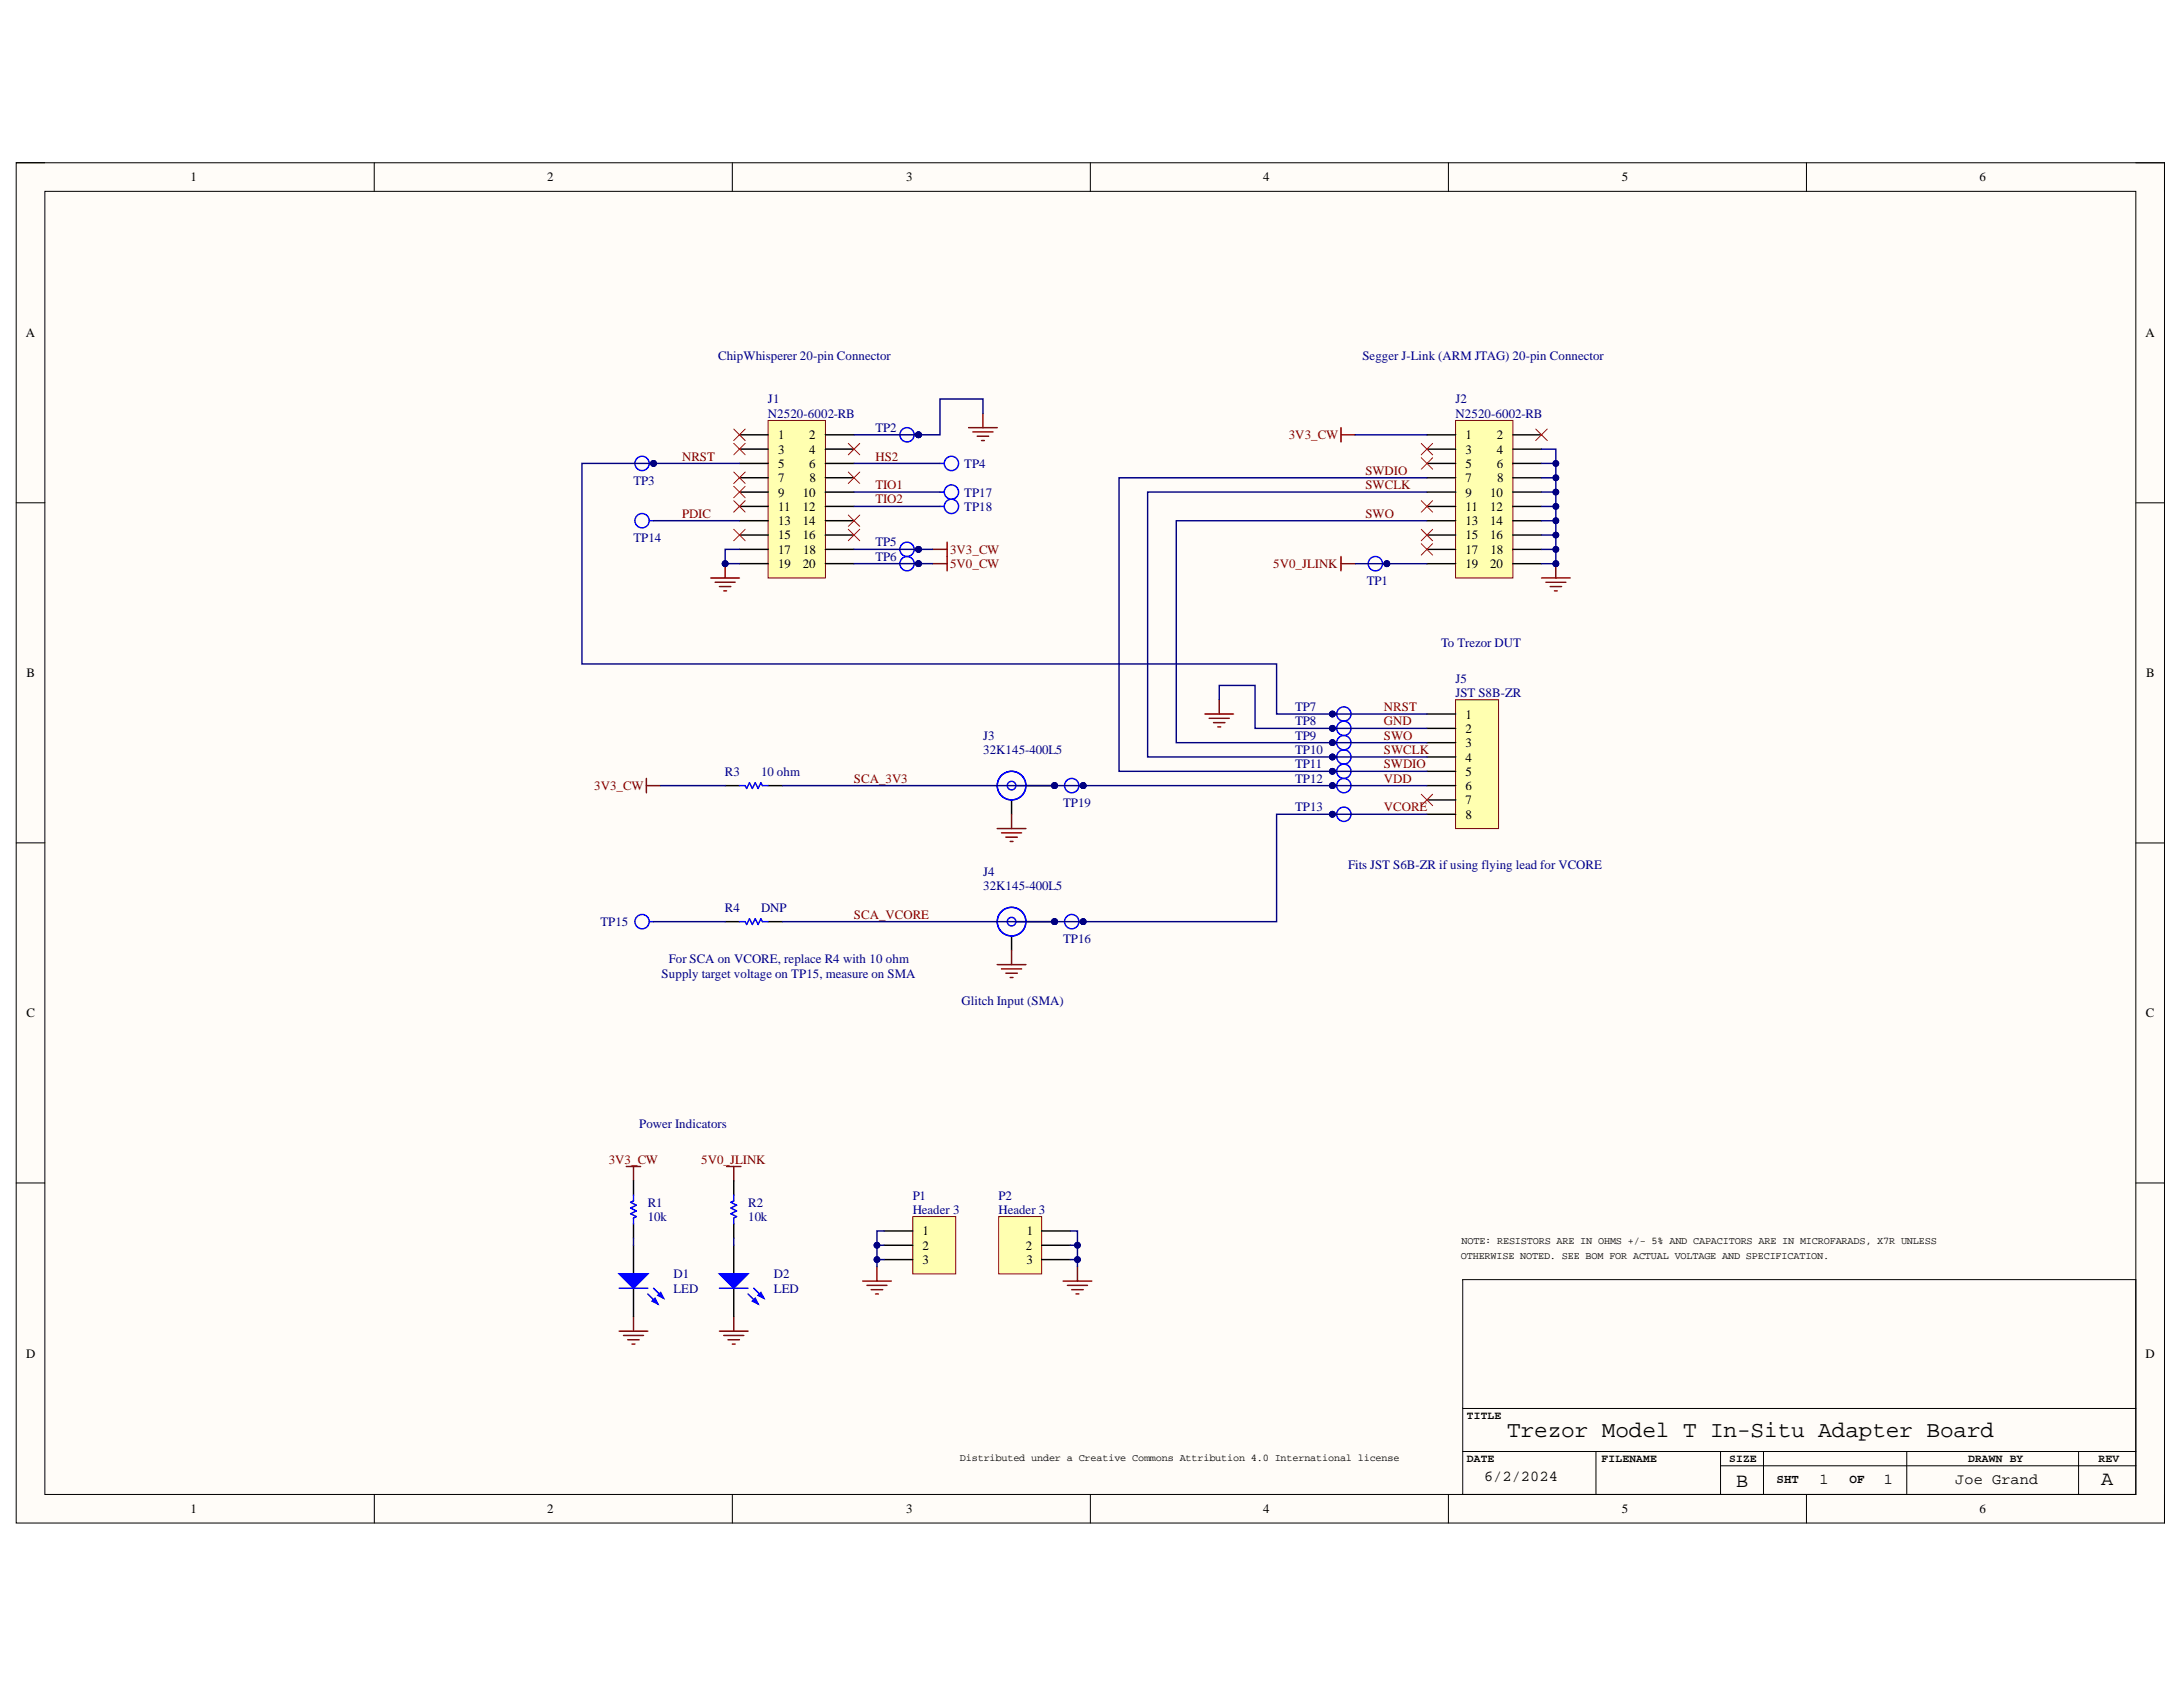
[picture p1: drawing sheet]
<svg xmlns="http://www.w3.org/2000/svg" width="279mm" height="216mm" viewBox="0 0 279 216" stroke-linecap="round" stroke-linejoin="round" font-family="sans-serif">
<defs><g id="words">
<text font-size="2.9" x="192.9" y="184">Trezor Model T In-Situ Adapter Board</text>
<g font-size="2.6">
<text x="222.2" y="190.3">B</text>
<text x="268.9" y="190.1">A</text>
</g>
<g font-size="1.9">
<text x="189.9" y="189.6">6/2/2024</text>
<text x="232.9" y="189.9">1</text>
<text x="241.1" y="189.9">1</text>
<text x="250.2" y="189.9">Joe Grand</text>
</g>
<g font-size="1.6">
<text x="24.4" y="23.2">1</text>
<text x="70" y="23.2">2</text>
<text x="116" y="23.2">3</text>
<text x="161.7" y="23.2">4</text>
<text x="207.6" y="23.2">5</text>
<text x="253.3" y="23.2">6</text>
<text x="3.3" y="43.2">A</text>
<text x="274.6" y="43.2">A</text>
<text x="99.6" y="56.2">1</text>
<text x="99.6" y="58">3</text>
<text x="99.6" y="59.9">5</text>
<text x="103.6" y="56.2">2</text>
<text x="103.6" y="58">4</text>
<text x="103.6" y="59.9">6</text>
<text x="187.6" y="56.2">1</text>
<text x="187.6" y="58">3</text>
<text x="187.6" y="59.9">5</text>
<text x="191.6" y="56.2">2</text>
<text x="191.6" y="58">4</text>
<text x="191.6" y="59.9">6</text>
<text x="99.6" y="61.7">7</text>
<text x="99.6" y="63.5">9</text>
<text x="99.6" y="65.4">11</text>
<text x="102.8" y="63.5">10</text>
<text x="102.8" y="65.4">12</text>
<text x="103.6" y="61.7">8</text>
<text x="187.6" y="61.7">7</text>
<text x="187.6" y="63.5">9</text>
<text x="187.6" y="65.4">11</text>
<text x="190.7" y="63.5">10</text>
<text x="190.7" y="65.4">12</text>
<text x="191.6" y="61.7">8</text>
<text x="99.6" y="67.2">13</text>
<text x="99.6" y="69">15</text>
<text x="99.6" y="70.9">17</text>
<text x="102.8" y="67.2">14</text>
<text x="102.8" y="69">16</text>
<text x="102.8" y="70.9">18</text>
<text x="187.6" y="67.2">13</text>
<text x="187.6" y="69">15</text>
<text x="187.6" y="70.9">17</text>
<text x="190.7" y="67.2">14</text>
<text x="190.7" y="69">16</text>
<text x="190.8" y="70.9">18</text>
<text x="99.6" y="72.7">19</text>
<text x="102.8" y="72.7">20</text>
<text x="187.6" y="72.7">19</text>
<text x="190.7" y="72.7">20</text>
<text x="3.4" y="86.7">B</text>
<text x="274.7" y="86.7">B</text>
<text x="187.6" y="92">1</text>
<text x="187.6" y="93.8">2</text>
<text x="187.6" y="95.6">3</text>
<text x="187.6" y="97.5">4</text>
<text x="187.6" y="99.3">5</text>
<text x="187.6" y="101.1">6</text>
<text x="187.6" y="103">7</text>
<text x="187.6" y="104.8">8</text>
<text x="3.4" y="130.2">C</text>
<text x="274.7" y="130.2">C</text>
<text x="118.1" y="158.1">1</text>
<text x="118.1" y="159.9">2</text>
<text x="118.1" y="161.8">3</text>
<text x="131.3" y="159.9">2</text>
<text x="131.4" y="161.8">3</text>
<text x="131.4" y="158.1">1</text>
<text x="3.3" y="173.7">D</text>
<text x="274.6" y="173.7">D</text>
<text x="227.4" y="189.8">SHT</text>
<text x="236.7" y="189.8">OF</text>
<text x="24.4" y="193.6">1</text>
<text x="70" y="193.6">2</text>
<text x="116" y="193.6">3</text>
<text x="161.7" y="193.6">4</text>
<text x="207.6" y="193.6">5</text>
<text x="253.3" y="193.6">6</text>
</g>
<g font-size="1.6" fill="#000080">
<text x="91.9" y="46.1">ChipWhisperer 20-pin Connector</text>
<text x="174.4" y="46.1">Segger J-Link (ARM JTAG) 20-pin Connector</text>
<text x="98.3" y="51.6">J1</text>
<text x="98.3" y="53.4">N2520-6002-RB</text>
<text x="186.3" y="51.6">J2</text>
<text x="186.3" y="53.4">N2520-6002-RB</text>
<text x="112" y="55.3">TP2</text>
<text x="123.4" y="59.9">TP4</text>
<text x="81.1" y="62.1">TP3</text>
<text x="123.4" y="63.5">TP17</text>
<text x="123.4" y="65.4">TP18</text>
<text x="81.1" y="69.4">TP14</text>
<text x="112" y="69.9">TP5</text>
<text x="112" y="71.8">TP6</text>
<text x="174.9" y="74.9">TP1</text>
<text x="184.4" y="82.8">To Trezor DUT</text>
<text x="186.3" y="87.4">J5</text>
<text x="186.3" y="89.2">JST S8B-ZR</text>
<text x="125.8" y="94.7">J3</text>
<text x="165.7" y="91">TP7</text>
<text x="165.7" y="92.8">TP8</text>
<text x="165.7" y="94.7">TP9</text>
<text x="92.8" y="99.3">R3</text>
<text x="97.4" y="99.3">10 ohm</text>
<text x="125.8" y="96.5">32K145-400L5</text>
<text x="165.7" y="96.5">TP10</text>
<text x="165.7" y="98.3">TP11</text>
<text x="165.7" y="100.2">TP12</text>
<text x="136.1" y="103.3">TP19</text>
<text x="165.7" y="103.8">TP13</text>
<text x="125.8" y="112.1">J4</text>
<text x="125.8" y="113.9">32K145-400L5</text>
<text x="172.6" y="111.2">Fits JST S6B-ZR if using flying lead for VCORE</text>
<text x="76.8" y="118.5">TP15</text>
<text x="92.8" y="116.7">R4</text>
<text x="97.4" y="116.7">DNP</text>
<text x="84.7" y="125.1">Supply target voltage on TP15, measure on SMA</text>
<text x="85.6" y="123.3">For SCA on VCORE, replace R4 with 10 ohm</text>
<text x="136.1" y="120.7">TP16</text>
<text x="123.1" y="128.6">Glitch Input (SMA)</text>
<text x="81.8" y="144.3">Power Indicators</text>
<text x="82.9" y="154.4">R1</text>
<text x="95.8" y="154.4">R2</text>
<text x="116.8" y="153.5">P1</text>
<text x="116.8" y="155.3">Header 3</text>
<text x="127.8" y="153.5">P2</text>
<text x="127.8" y="155.3">Header 3</text>
<text x="82.9" y="156.3">10k</text>
<text x="95.8" y="156.3">10k</text>
<text x="86.2" y="163.6">D1</text>
<text x="86.2" y="165.4">LED</text>
<text x="99.1" y="163.6">D2</text>
<text x="99.1" y="165.4">LED</text>
</g>
<g font-size="1.6" fill="#800000">
<text x="87.3" y="58.9">NRST</text>
<text x="112" y="58.9">HS2</text>
<text x="164.9" y="56.2">3V3_CW</text>
<text x="112" y="62.6">TIO1</text>
<text x="112" y="64.4">TIO2</text>
<text x="174.8" y="60.8">SWDIO</text>
<text x="174.8" y="62.6">SWCLK</text>
<text x="87.3" y="66.3">PDIC</text>
<text x="121.6" y="70.9">3V3_CW</text>
<text x="174.8" y="66.3">SWO</text>
<text x="121.6" y="72.7">5V0_CW</text>
<text x="163" y="72.7">5V0_JLINK</text>
<text x="177.1" y="91">NRST</text>
<text x="177.1" y="92.8">GND</text>
<text x="177.1" y="94.7">SWO</text>
<text x="76" y="101.1">3V3_CW</text>
<text x="109.3" y="100.2">SCA_3V3</text>
<text x="177.1" y="96.5">SWCLK</text>
<text x="177.1" y="98.3">SWDIO</text>
<text x="177.1" y="100.2">VDD</text>
<text x="177.1" y="103.8">VCORE</text>
<text x="109.3" y="117.6">SCA_VCORE</text>
<text x="77.9" y="148.9">3V3_CW</text>
<text x="89.7" y="148.9">5V0_JLINK</text>
</g>
<g font-size="1.4">
<text x="187.7" y="181.6">TITLE</text>
<text x="187.7" y="187.1">DATE</text>
<text x="205" y="187.1">FILENAME</text>
<text x="221.3" y="187.1">SIZE</text>
<text x="251.9" y="187.1">DRAWN BY</text>
<text x="268.6" y="187.1">REV</text>
</g>
<g font-size="1.3">
<text x="187" y="161.1">OTHERWISE NOTED. SEE BOM FOR ACTUAL VOLTAGE AND SPECIFICATION.</text>
<text x="187.1" y="159.2">NOTE: RESISTORS ARE IN OHMS +/- 5% AND CAPACITORS ARE IN MICROFARADS, X7R UNLESS</text>
<text x="122.9" y="187">Distributed under a Creative Commons Attribution 4.0 International license</text>
</g>
</g></defs>
<path d="M2.1 20.8h274.9v174.1h-274.9z" fill-rule="evenodd" fill="#fffcf8"/>
<path d="M2.1 20.8h274.9v174.1h-274.9z" fill="none" stroke="#000" stroke-width=".13"/>
<path d="M5.7 24.5h267.7v166.8h-267.7z" fill-rule="evenodd" fill="#fffcf8"/>
<g fill="none" stroke="#000" stroke-width=".13">
<path d="M2.1 20.8h3.6M5.7 24.5h267.7v166.8h-267.7zM47.9 20.8v3.7M93.7 20.8v3.7M139.6 20.8v3.7M185.4 20.8v3.7M231.2 20.8v3.7M273.4 20.8h3.6v3.7M2.1 64.3h3.6M273.4 64.3h3.6M2.1 107.9h3.6M273.4 107.9h3.6"/>
<path d="M2.1 151.4h3.6M273.4 151.4h3.6M187.2 163.8h86.2v27.5h-86.2zM47.9 191.3v3.6M93.7 191.3v3.6M139.6 191.3v3.6M185.4 191.3v3.6M187.2 180.3h86.2M187.2 185.8h86.2M204.3 185.8v5.5M220.2 187.6h53.2M220.2 185.8v5.5"/>
<path d="M225.7 185.8v5.5M231.2 191.3v3.6M244 185.8v5.5M266 185.8v5.5M277 191.3v3.6"/>
</g>
<path d="M80.2 149.3h1.8M81.1 149.3v1.8M79.2 170.4h3.7M79.8 170.9h2.6M80.3 171.5h1.5M80.9 172h.4M81.1 168.5v1.9" fill="none" stroke="#800000" stroke-width=".19"/>
<path d="M81.1 151.1v1.9M81.1 156.6v1.8M81.1 159.4v3.6M81.1 164.9v3.6" fill="none" stroke="#000" stroke-width=".19"/>
<path d="M81.1 153v.7l-.4 .2 .7 .3-.7 .4 .7 .4-.7 .3 .7 .4-.3 .2v.7" fill="none" stroke="#00f" stroke-width=".19"/>
<path d="M79.2 163h3.7l-1.8 1.9z" fill="#00f"/>
<path d="M79.2 163h3.7l-1.8 1.9zM82.9 165.6l1.3 1.3M83.6 164.9l1.3 1.2" fill="none" stroke="#00f" stroke-width=".19"/>
<path d="M83.5 166.5l.3-.4 .4 .8z" fill="#00f"/>
<path d="M83.5 166.5l.3-.4 .4 .8z" fill="none" stroke="#00f" stroke-width=".19"/>
<path d="M84.2 165.8l.4-.4 .3 .7z" fill="#00f"/>
<path d="M79.2 164.9h3.7M84.2 165.8l.4-.4 .3 .7z" fill="none" stroke="#00f" stroke-width=".19"/>
<path d="M127.8 155.7h5.5v7.3h-5.5z" fill-rule="evenodd" fill="#ffffb0"/>
<path d="M127.8 155.7h5.5v7.3h-5.5z" fill="none" stroke="#800000" stroke-width=".13"/>
<path d="M133.3 157.5h3.7M133.3 159.4h3.7M133.3 161.2h3.7" fill="none" stroke="#000" stroke-width=".19"/>
<path d="M136.1 164h3.6M136.6 164.5h2.6M137.2 165h1.4M137.7 165.6h.4M137.9 162.1v1.9" fill="none" stroke="#800000" stroke-width=".19"/>
<path d="M116.8 155.7h5.5v7.3h-5.5z" fill-rule="evenodd" fill="#ffffb0"/>
<path d="M116.8 155.7h5.5v7.3h-5.5z" fill="none" stroke="#800000" stroke-width=".13"/>
<path d="M93.9 151.1v1.9M93.9 156.6v1.8M93.9 159.4v3.6M113.2 157.5h3.6M113.2 159.4h3.6M93.9 164.9v3.6M113.2 161.2h3.6" fill="none" stroke="#000" stroke-width=".19"/>
<path d="M93 149.3h1.8M93.9 149.3v1.8M92.1 170.4h3.6M92.6 170.9h2.6M93.2 171.5h1.4M93.7 172h.4M93.9 168.5v1.9M110.4 164h3.7M111 164.5h2.5M111.5 165h1.5M112.1 165.6h.3M112.2 162.1v1.9" fill="none" stroke="#800000" stroke-width=".19"/>
<path d="M93.9 153v.7l-.4 .2 .8 .3-.8 .4 .8 .4-.8 .3 .8 .4-.4 .2v.7" fill="none" stroke="#00f" stroke-width=".19"/>
<path d="M92.1 163h3.6l-1.8 1.9z" fill="#00f"/>
<path d="M92.1 163h3.6l-1.8 1.9zM95.7 165.6l1.3 1.3M96.5 164.9l1.3 1.2" fill="none" stroke="#00f" stroke-width=".19"/>
<path d="M96.3 166.5l.4-.4 .3 .8z" fill="#00f"/>
<path d="M96.3 166.5l.4-.4 .3 .8z" fill="none" stroke="#00f" stroke-width=".19"/>
<path d="M97 165.8l.4-.4 .4 .7z" fill="#00f"/>
<path d="M92.1 164.9h3.6M97 165.8l.4-.4 .4 .7z" fill="none" stroke="#00f" stroke-width=".19"/>
<path d="M98.3 53.8h7.3v20.2h-7.3z" fill-rule="evenodd" fill="#ffffb0"/>
<path d="M98.3 53.8h7.3v20.2h-7.3z" fill="none" stroke="#800000" stroke-width=".13"/>
<g fill="none" stroke="#000" stroke-width=".19">
<path d="M94.6 55.6h3.7M94.6 57.5h3.7M94.6 59.3h3.7M105.6 55.6h3.7M105.6 57.5h3.7M105.6 59.3h3.7M94.6 61.1h3.7M94.6 63h3.7M94.6 64.8h3.7M94.6 66.6h3.7M94.6 68.5h3.7M94.6 70.3h3.7"/>
<path d="M94.6 72.1h3.7M105.6 61.1h3.7M105.6 63h3.7M105.6 64.8h3.7M105.6 66.6h3.7M105.6 68.5h3.7M105.6 70.3h3.7M105.6 72.1h3.7"/>
</g>
<path d="M91 74h3.6M91.5 74.5h2.6M92.1 75.1h1.4M92.6 75.6h.4M92.8 72.1v1.9" fill="none" stroke="#800000" stroke-width=".19"/>
<circle cx="92.8" cy="72.1" r=".37" fill="#000080"/>
<circle cx="92.8" cy="72.1" r=".37" fill="none" stroke="#000080" stroke-width=".13"/>
<path d="M124 54.7h3.6M124.5 55.3h2.6M125.1 55.8h1.4M125.6 56.4h.4M125.8 52.9v1.8M171.6 54.7v1.9M119.4 72.1h1.8M119.4 70.3h1.8M121.2 69.4v3.7" fill="none" stroke="#800000" stroke-width=".19"/>
<g fill="none" stroke="#00f" stroke-width=".19">
<path d="M83.1 118h.5"/>
<circle cx="82.2" cy="117.9" r=".92"/>
</g>
<path d="M171.6 55.7h1.9" fill="none" stroke="#800000" stroke-width=".18"/>
<path d="M186.3 53.8h7.3v20.2h-7.3z" fill-rule="evenodd" fill="#ffffb0"/>
<path d="M186.3 53.8h7.3v20.2h-7.3z" fill="none" stroke="#800000" stroke-width=".13"/>
<g fill="none" stroke="#000" stroke-width=".18">
<path d="M182.6 55.7h3.7M182.6 57.5h3.7M182.6 59.3h3.7M193.6 55.7h3.7M193.6 57.5h3.7M193.6 59.3h3.7M182.6 61.1h3.7M182.6 63h3.7M182.6 64.8h3.7M182.6 66.6h3.7M182.6 68.5h3.7M182.6 70.3h3.7"/>
<path d="M182.6 72.1h3.7M193.6 61.1h3.7M193.6 63h3.7M193.6 64.8h3.7M193.6 66.6h3.7M193.6 68.5h3.7M193.6 70.3h3.7M193.6 72.1h3.7"/>
</g>
<path d="M197.3 74h3.7M197.8 74.5h2.6M198.4 75.1h1.5M198.9 75.6h.4M199.1 72.1v1.9" fill="none" stroke="#800000" stroke-width=".18"/>
<circle cx="199.1" cy="72.1" r=".37" fill="#000080"/>
<circle cx="199.1" cy="72.1" r=".37" fill="none" stroke="#000080" stroke-width=".13"/>
<path d="M186.3 89.5h5.5v16.5h-5.5z" fill-rule="evenodd" fill="#ffffb0"/>
<path d="M186.3 89.5h5.5v16.5h-5.5z" fill="none" stroke="#800000" stroke-width=".13"/>
<path d="M182.6 91.4h3.7M182.6 93.2h3.7M182.6 95h3.7M182.6 96.9h3.7M182.6 98.7h3.7M182.6 100.5h3.7M182.6 102.4h3.7M182.6 104.2h3.7" fill="none" stroke="#000" stroke-width=".18"/>
<path d="M108.6 56.7l1.4 1.5M110 56.7l-1.4 1.5M181.9 101.6l1.5 1.5M183.4 101.6l-1.5 1.5" fill="none" stroke="#f00" stroke-width=".13"/>
<circle cx="170.5" cy="91.4" r=".36" fill="#000080"/>
<circle cx="170.5" cy="91.4" r=".36" fill="none" stroke="#000080" stroke-width=".13"/>
<g fill="none" stroke="#00f" stroke-width=".19">
<path d="M170.5 91.4h.6"/>
<circle cx="172" cy="91.4" r=".92"/>
</g>
<circle cx="170.5" cy="91.4" r=".36" fill="#000080"/>
<circle cx="170.5" cy="91.4" r=".36" fill="none" stroke="#000080" stroke-width=".13"/>
<circle cx="170.5" cy="93.2" r=".37" fill="#000080"/>
<circle cx="170.5" cy="93.2" r=".37" fill="none" stroke="#000080" stroke-width=".13"/>
<g fill="none" stroke="#00f" stroke-width=".19">
<path d="M170.5 93.2h.6"/>
<circle cx="172" cy="93.2" r=".92"/>
</g>
<circle cx="170.5" cy="93.2" r=".37" fill="#000080"/>
<circle cx="170.5" cy="93.2" r=".37" fill="none" stroke="#000080" stroke-width=".13"/>
<circle cx="170.5" cy="95" r=".37" fill="#000080"/>
<circle cx="170.5" cy="95" r=".37" fill="none" stroke="#000080" stroke-width=".13"/>
<g fill="none" stroke="#00f" stroke-width=".19">
<path d="M170.5 95h.6"/>
<circle cx="172" cy="95" r=".92"/>
</g>
<circle cx="170.5" cy="95" r=".37" fill="#000080"/>
<circle cx="170.5" cy="95" r=".37" fill="none" stroke="#000080" stroke-width=".13"/>
<circle cx="170.5" cy="96.9" r=".37" fill="#000080"/>
<circle cx="170.5" cy="96.9" r=".37" fill="none" stroke="#000080" stroke-width=".13"/>
<g fill="none" stroke="#00f" stroke-width=".19">
<path d="M170.5 96.9h.6"/>
<circle cx="172" cy="96.9" r=".92"/>
</g>
<circle cx="170.5" cy="96.9" r=".37" fill="#000080"/>
<circle cx="170.5" cy="96.9" r=".37" fill="none" stroke="#000080" stroke-width=".13"/>
<circle cx="170.5" cy="98.7" r=".36" fill="#000080"/>
<circle cx="170.5" cy="98.7" r=".36" fill="none" stroke="#000080" stroke-width=".13"/>
<g fill="none" stroke="#00f" stroke-width=".19">
<path d="M170.5 98.7h.6"/>
<circle cx="172" cy="98.7" r=".92"/>
</g>
<circle cx="170.5" cy="98.7" r=".36" fill="#000080"/>
<circle cx="170.5" cy="98.7" r=".36" fill="none" stroke="#000080" stroke-width=".13"/>
<circle cx="170.5" cy="100.5" r=".37" fill="#000080"/>
<circle cx="170.5" cy="100.5" r=".37" fill="none" stroke="#000080" stroke-width=".13"/>
<g fill="none" stroke="#00f" stroke-width=".19">
<path d="M170.5 100.5h.6"/>
<circle cx="172" cy="100.5" r=".92"/>
</g>
<circle cx="170.5" cy="100.5" r=".37" fill="#000080"/>
<circle cx="170.5" cy="100.5" r=".37" fill="none" stroke="#000080" stroke-width=".13"/>
<path d="M154.2 91.4h3.7M154.8 91.9h2.5M155.3 92.5h1.5M155.9 93h.3M156.1 89.5v1.9" fill="none" stroke="#800000" stroke-width=".19"/>
<g fill="none" stroke="#f00" stroke-width=".13">
<path d="M93.9 67.7l1.5 1.5M93.9 64.1l1.5 1.4M93.9 62.2l1.5 1.5M93.9 60.4l1.5 1.5M95.4 67.7l-1.5 1.5M95.4 64.1l-1.5 1.4M95.4 62.2l-1.5 1.5M95.4 60.4l-1.5 1.5M108.6 60.4l1.4 1.5M108.6 67.7l1.4 1.5M108.6 65.9l1.4 1.5M110 60.4l-1.4 1.5"/>
<path d="M110 67.7l-1.4 1.5M110 65.9l-1.4 1.5"/>
</g>
<circle cx="83.6" cy="59.3" r=".37" fill="#000080"/>
<circle cx="83.6" cy="59.3" r=".37" fill="none" stroke="#000080" stroke-width=".13"/>
<g fill="none" stroke="#00f" stroke-width=".18">
<path d="M83.1 59.3h.5"/>
<circle cx="82.2" cy="59.3" r=".92"/>
</g>
<circle cx="83.6" cy="59.3" r=".37" fill="#000080"/>
<circle cx="83.6" cy="59.3" r=".37" fill="none" stroke="#000080" stroke-width=".13"/>
<path d="M181.9 56.7l1.5 1.5M181.9 58.6l1.5 1.4M183.4 56.7l-1.5 1.5M183.4 58.6l-1.5 1.4M196.6 54.9l1.4 1.5M198 54.9l-1.4 1.5" fill="none" stroke="#f00" stroke-width=".13"/>
<path d="M171.6 71.2v1.9" fill="none" stroke="#800000" stroke-width=".19"/>
<path d="M171.6 72.1h1.9" fill="none" stroke="#800000" stroke-width=".18"/>
<g fill="none" stroke="#00f" stroke-width=".19">
<path d="M120.3 59.3h.6"/>
<circle cx="121.8" cy="59.3" r=".92"/>
</g>
<circle cx="177.5" cy="72.1" r=".37" fill="#000080"/>
<circle cx="177.5" cy="72.1" r=".37" fill="none" stroke="#000080" stroke-width=".13"/>
<g fill="none" stroke="#00f" stroke-width=".18">
<path d="M176.9 72.1h.6"/>
<circle cx="176" cy="72.1" r=".92"/>
</g>
<circle cx="177.5" cy="72.1" r=".37" fill="#000080"/>
<circle cx="177.5" cy="72.1" r=".37" fill="none" stroke="#000080" stroke-width=".13"/>
<circle cx="170.5" cy="104.2" r=".37" fill="#000080"/>
<circle cx="170.5" cy="104.2" r=".37" fill="none" stroke="#000080" stroke-width=".13"/>
<g fill="none" stroke="#00f" stroke-width=".19">
<path d="M170.5 104.2h.6"/>
<circle cx="172" cy="104.2" r=".92"/>
</g>
<circle cx="170.5" cy="104.2" r=".37" fill="#000080"/>
<circle cx="170.5" cy="104.2" r=".37" fill="none" stroke="#000080" stroke-width=".13"/>
<path d="M181.9 64.1l1.5 1.4M181.9 67.7l1.5 1.5M181.9 69.6l1.5 1.4M183.4 64.1l-1.5 1.4M183.4 67.7l-1.5 1.5M183.4 69.6l-1.5 1.4" fill="none" stroke="#f00" stroke-width=".13"/>
<circle cx="117.6" cy="70.3" r=".37" fill="#000080"/>
<circle cx="117.6" cy="70.3" r=".37" fill="none" stroke="#000080" stroke-width=".13"/>
<g fill="none" stroke="#00f" stroke-width=".19">
<path d="M117 70.3h.6"/>
<circle cx="116.1" cy="70.3" r=".92"/>
</g>
<circle cx="117.6" cy="70.3" r=".37" fill="#000080"/>
<circle cx="117.6" cy="70.3" r=".37" fill="none" stroke="#000080" stroke-width=".13"/>
<circle cx="117.6" cy="72.1" r=".37" fill="#000080"/>
<circle cx="117.6" cy="72.1" r=".37" fill="none" stroke="#000080" stroke-width=".13"/>
<g fill="none" stroke="#00f" stroke-width=".19">
<path d="M117 72.1h.6"/>
<circle cx="116.1" cy="72.1" r=".92"/>
</g>
<circle cx="117.6" cy="72.1" r=".37" fill="#000080"/>
<circle cx="117.6" cy="72.1" r=".37" fill="none" stroke="#000080" stroke-width=".13"/>
<path d="M92.8 118h1.8M98.3 118h1.8" fill="none" stroke="#000" stroke-width=".19"/>
<path d="M94.6 118h.8l.2 .3 .3-.7 .4 .7 .4-.7 .3 .7 .4-.7 .2 .4h.7" fill="none" stroke="#00f" stroke-width=".19"/>
<circle cx="135" cy="118" r=".37" fill="#000080"/>
<circle cx="135" cy="118" r=".37" fill="none" stroke="#000080" stroke-width=".13"/>
<g fill="none" stroke="#00f" stroke-width=".19">
<path d="M130 118h1.3"/>
<circle cx="129.5" cy="118" r=".55"/>
</g>
<path d="M131.3 118h3.7" fill="none" stroke="#000" stroke-width=".19"/>
<circle cx="135" cy="118" r=".37" fill="#000080"/>
<circle cx="135" cy="118" r=".37" fill="none" stroke="#000080" stroke-width=".13"/>
<path d="M129.5 119.8v1.8" fill="none" stroke="#000" stroke-width=".19"/>
<circle cx="129.5" cy="118" r="1.83" fill="none" stroke="#00f" stroke-width=".19"/>
<path d="M127.6 123.4h3.7M128.2 124h2.6M128.7 124.5h1.5M129.3 125.1h.4M129.5 121.6v1.8" fill="none" stroke="#800000" stroke-width=".19"/>
<circle cx="138.6" cy="118" r=".37" fill="#000080"/>
<circle cx="138.6" cy="118" r=".37" fill="none" stroke="#000080" stroke-width=".13"/>
<g fill="none" stroke="#00f" stroke-width=".19">
<path d="M138.1 118h.5"/>
<circle cx="137.2" cy="118" r=".92"/>
</g>
<circle cx="138.6" cy="118" r=".37" fill="#000080"/>
<circle cx="138.6" cy="118" r=".37" fill="none" stroke="#000080" stroke-width=".13"/>
<path d="M93.9 54.9l1.5 1.5M93.9 56.7l1.5 1.5M95.4 54.9l-1.5 1.5M95.4 56.7l-1.5 1.5" fill="none" stroke="#f00" stroke-width=".13"/>
<g fill="none" stroke="#00f" stroke-width=".18">
<path d="M83.1 66.6h.5"/>
<circle cx="82.2" cy="66.6" r=".92"/>
</g>
<g fill="none" stroke="#00f" stroke-width=".19">
<path d="M120.3 63h.6M120.3 64.8h.6"/>
<circle cx="121.8" cy="64.8" r=".92"/>
<circle cx="121.8" cy="63" r=".92"/>
</g>
<circle cx="117.6" cy="55.6" r=".37" fill="#000080"/>
<circle cx="117.6" cy="55.6" r=".37" fill="none" stroke="#000080" stroke-width=".13"/>
<g fill="none" stroke="#00f" stroke-width=".19">
<path d="M117 55.6h.6"/>
<circle cx="116.1" cy="55.6" r=".92"/>
</g>
<circle cx="117.6" cy="55.6" r=".37" fill="#000080"/>
<circle cx="117.6" cy="55.6" r=".37" fill="none" stroke="#000080" stroke-width=".13"/>
<path d="M92.8 100.5h1.8M98.3 100.5h1.8" fill="none" stroke="#000" stroke-width=".19"/>
<path d="M94.6 100.5h.8l.2 .4 .3-.7 .4 .7 .4-.7 .3 .7 .4-.7 .2 .3h.7" fill="none" stroke="#00f" stroke-width=".19"/>
<circle cx="135" cy="100.5" r=".37" fill="#000080"/>
<circle cx="135" cy="100.5" r=".37" fill="none" stroke="#000080" stroke-width=".13"/>
<g fill="none" stroke="#00f" stroke-width=".19">
<path d="M130 100.5h1.3"/>
<circle cx="129.5" cy="100.5" r=".55"/>
</g>
<path d="M131.3 100.5h3.7" fill="none" stroke="#000" stroke-width=".19"/>
<circle cx="135" cy="100.5" r=".37" fill="#000080"/>
<circle cx="135" cy="100.5" r=".37" fill="none" stroke="#000080" stroke-width=".13"/>
<path d="M129.5 102.4v1.8" fill="none" stroke="#000" stroke-width=".19"/>
<circle cx="129.5" cy="100.5" r="1.83" fill="none" stroke="#00f" stroke-width=".19"/>
<path d="M127.6 106h3.7M128.2 106.6h2.6M128.7 107.1h1.5M129.3 107.7h.4M129.5 104.2v1.8" fill="none" stroke="#800000" stroke-width=".19"/>
<circle cx="138.6" cy="100.5" r=".37" fill="#000080"/>
<circle cx="138.6" cy="100.5" r=".37" fill="none" stroke="#000080" stroke-width=".13"/>
<g fill="none" stroke="#00f" stroke-width=".19">
<path d="M138.1 100.5h.5"/>
<circle cx="137.2" cy="100.5" r=".92"/>
</g>
<circle cx="138.6" cy="100.5" r=".37" fill="#000080"/>
<circle cx="138.6" cy="100.5" r=".37" fill="none" stroke="#000080" stroke-width=".13"/>
<path d="M82.7 99.6v1.9M82.7 100.5h1.9" fill="none" stroke="#800000" stroke-width=".19"/>
<path d="M81.1 158.4v1M137 159.4h.9" fill="none" stroke="#000080" stroke-width=".19"/>
<circle cx="137.9" cy="159.4" r=".37" fill="#000080"/>
<circle cx="137.9" cy="159.4" r=".37" fill="none" stroke="#000080" stroke-width=".13"/>
<path d="M137 161.2h.9v.9" fill="none" stroke="#000080" stroke-width=".19"/>
<circle cx="137.9" cy="161.2" r=".37" fill="#000080"/>
<circle cx="137.9" cy="161.2" r=".37" fill="none" stroke="#000080" stroke-width=".13"/>
<path d="M112.2 159.4h1" fill="none" stroke="#000080" stroke-width=".19"/>
<circle cx="112.2" cy="159.4" r=".37" fill="#000080"/>
<circle cx="112.2" cy="159.4" r=".37" fill="none" stroke="#000080" stroke-width=".13"/>
<path d="M113.2 161.2h-1v.9" fill="none" stroke="#000080" stroke-width=".19"/>
<circle cx="112.2" cy="161.2" r=".37" fill="#000080"/>
<circle cx="112.2" cy="161.2" r=".37" fill="none" stroke="#000080" stroke-width=".13"/>
<path d="M94.6 70.3h-1.8v1.8M93.9 158.4v1" fill="none" stroke="#000080" stroke-width=".19"/>
<circle cx="92.8" cy="72.1" r=".37" fill="#000080"/>
<circle cx="92.8" cy="72.1" r=".37" fill="none" stroke="#000080" stroke-width=".13"/>
<path d="M92.8 72.1h1.8" fill="none" stroke="#000080" stroke-width=".19"/>
<circle cx="92.8" cy="72.1" r=".37" fill="#000080"/>
<circle cx="92.8" cy="72.1" r=".37" fill="none" stroke="#000080" stroke-width=".13"/>
<path d="M197.3 70.3h1.8v1.8" fill="none" stroke="#000080" stroke-width=".18"/>
<circle cx="199.1" cy="72.1" r=".37" fill="#000080"/>
<circle cx="199.1" cy="72.1" r=".37" fill="none" stroke="#000080" stroke-width=".13"/>
<circle cx="199.1" cy="70.3" r=".36" fill="#000080"/>
<circle cx="199.1" cy="70.3" r=".36" fill="none" stroke="#000080" stroke-width=".13"/>
<path d="M197.3 72.1h1.8" fill="none" stroke="#000080" stroke-width=".18"/>
<circle cx="199.1" cy="72.1" r=".37" fill="#000080"/>
<circle cx="199.1" cy="72.1" r=".37" fill="none" stroke="#000080" stroke-width=".13"/>
<path d="M197.3 59.3h1.8" fill="none" stroke="#000080" stroke-width=".18"/>
<circle cx="199.1" cy="59.3" r=".36" fill="#000080"/>
<circle cx="199.1" cy="59.3" r=".36" fill="none" stroke="#000080" stroke-width=".13"/>
<path d="M197.3 61.1h1.8" fill="none" stroke="#000080" stroke-width=".18"/>
<circle cx="199.1" cy="61.1" r=".36" fill="#000080"/>
<circle cx="199.1" cy="61.1" r=".36" fill="none" stroke="#000080" stroke-width=".13"/>
<path d="M197.3 63h1.8" fill="none" stroke="#000080" stroke-width=".18"/>
<circle cx="199.1" cy="63" r=".37" fill="#000080"/>
<circle cx="199.1" cy="63" r=".37" fill="none" stroke="#000080" stroke-width=".13"/>
<path d="M197.3 64.8h1.8" fill="none" stroke="#000080" stroke-width=".18"/>
<circle cx="199.1" cy="64.8" r=".36" fill="#000080"/>
<circle cx="199.1" cy="64.8" r=".36" fill="none" stroke="#000080" stroke-width=".13"/>
<path d="M197.3 66.6h1.8" fill="none" stroke="#000080" stroke-width=".18"/>
<circle cx="199.1" cy="66.6" r=".37" fill="#000080"/>
<circle cx="199.1" cy="66.6" r=".37" fill="none" stroke="#000080" stroke-width=".13"/>
<path d="M197.3 68.5h1.8" fill="none" stroke="#000080" stroke-width=".18"/>
<circle cx="199.1" cy="68.5" r=".36" fill="#000080"/>
<circle cx="199.1" cy="68.5" r=".36" fill="none" stroke="#000080" stroke-width=".13"/>
<path d="M109.3 72.1h10.1" fill="none" stroke="#000080" stroke-width=".19"/>
<circle cx="117.6" cy="72.1" r=".37" fill="#000080"/>
<circle cx="117.6" cy="72.1" r=".37" fill="none" stroke="#000080" stroke-width=".13"/>
<path d="M109.3 70.3h10.1" fill="none" stroke="#000080" stroke-width=".19"/>
<circle cx="117.6" cy="70.3" r=".37" fill="#000080"/>
<circle cx="117.6" cy="70.3" r=".37" fill="none" stroke="#000080" stroke-width=".13"/>
<path d="M173.5 55.7h9.1M173.5 72.1h9.1" fill="none" stroke="#000080" stroke-width=".18"/>
<circle cx="177.5" cy="72.1" r=".37" fill="#000080"/>
<circle cx="177.5" cy="72.1" r=".37" fill="none" stroke="#000080" stroke-width=".13"/>
<path d="M83.6 118h9.2M100.1 118h34.9" fill="none" stroke="#000080" stroke-width=".19"/>
<circle cx="135" cy="118" r=".37" fill="#000080"/>
<circle cx="135" cy="118" r=".37" fill="none" stroke="#000080" stroke-width=".13"/>
<path d="M113.2 157.5h-1v3.7" fill="none" stroke="#000080" stroke-width=".19"/>
<circle cx="112.2" cy="159.4" r=".37" fill="#000080"/>
<circle cx="112.2" cy="159.4" r=".37" fill="none" stroke="#000080" stroke-width=".13"/>
<circle cx="112.2" cy="161.2" r=".37" fill="#000080"/>
<circle cx="112.2" cy="161.2" r=".37" fill="none" stroke="#000080" stroke-width=".13"/>
<path d="M137 157.5h.9v3.7" fill="none" stroke="#000080" stroke-width=".19"/>
<circle cx="137.9" cy="159.4" r=".37" fill="#000080"/>
<circle cx="137.9" cy="159.4" r=".37" fill="none" stroke="#000080" stroke-width=".13"/>
<circle cx="137.9" cy="161.2" r=".37" fill="#000080"/>
<circle cx="137.9" cy="161.2" r=".37" fill="none" stroke="#000080" stroke-width=".13"/>
<path d="M182.6 61.1h-39.4v37.6h39.4" fill="none" stroke="#000080" stroke-width=".18"/>
<circle cx="170.5" cy="98.7" r=".36" fill="#000080"/>
<circle cx="170.5" cy="98.7" r=".36" fill="none" stroke="#000080" stroke-width=".13"/>
<path d="M182.6 66.6h-32v28.4h32" fill="none" stroke="#000080" stroke-width=".18"/>
<circle cx="170.5" cy="95" r=".37" fill="#000080"/>
<circle cx="170.5" cy="95" r=".37" fill="none" stroke="#000080" stroke-width=".13"/>
<path d="M182.6 63h-35.7v33.9h35.7" fill="none" stroke="#000080" stroke-width=".18"/>
<circle cx="170.5" cy="96.9" r=".37" fill="#000080"/>
<circle cx="170.5" cy="96.9" r=".37" fill="none" stroke="#000080" stroke-width=".13"/>
<path d="M156.1 89.5v-1.8h4.5v5.5h22" fill="none" stroke="#000080" stroke-width=".18"/>
<circle cx="170.5" cy="93.2" r=".37" fill="#000080"/>
<circle cx="170.5" cy="93.2" r=".37" fill="none" stroke="#000080" stroke-width=".13"/>
<path d="M182.6 104.2h-19.2v13.8h-28.4" fill="none" stroke="#000080" stroke-width=".18"/>
<circle cx="135" cy="118" r=".37" fill="#000080"/>
<circle cx="135" cy="118" r=".37" fill="none" stroke="#000080" stroke-width=".13"/>
<circle cx="138.6" cy="118" r=".37" fill="#000080"/>
<circle cx="138.6" cy="118" r=".37" fill="none" stroke="#000080" stroke-width=".13"/>
<circle cx="170.5" cy="104.2" r=".37" fill="#000080"/>
<circle cx="170.5" cy="104.2" r=".37" fill="none" stroke="#000080" stroke-width=".13"/>
<path d="M109.3 59.3h11M109.3 55.6h8.3M83.6 66.6h11M109.3 64.8h11M109.3 63h11" fill="none" stroke="#000080" stroke-width=".19"/>
<circle cx="117.6" cy="55.6" r=".37" fill="#000080"/>
<circle cx="117.6" cy="55.6" r=".37" fill="none" stroke="#000080" stroke-width=".13"/>
<path d="M125.8 52.9v-1.8h-5.5v4.5h-2.7" fill="none" stroke="#000080" stroke-width=".19"/>
<circle cx="117.6" cy="55.6" r=".37" fill="#000080"/>
<circle cx="117.6" cy="55.6" r=".37" fill="none" stroke="#000080" stroke-width=".13"/>
<path d="M94.6 59.3h-20.1v25.7h88.9v6.4h19.2" fill="none" stroke="#000080" stroke-width=".18"/>
<circle cx="83.6" cy="59.3" r=".37" fill="#000080"/>
<circle cx="83.6" cy="59.3" r=".37" fill="none" stroke="#000080" stroke-width=".13"/>
<circle cx="170.5" cy="91.4" r=".36" fill="#000080"/>
<circle cx="170.5" cy="91.4" r=".36" fill="none" stroke="#000080" stroke-width=".13"/>
<path d="M197.3 57.5h1.8v12.8" fill="none" stroke="#000080" stroke-width=".18"/>
<circle cx="199.1" cy="59.3" r=".36" fill="#000080"/>
<circle cx="199.1" cy="59.3" r=".36" fill="none" stroke="#000080" stroke-width=".13"/>
<circle cx="199.1" cy="61.1" r=".36" fill="#000080"/>
<circle cx="199.1" cy="61.1" r=".36" fill="none" stroke="#000080" stroke-width=".13"/>
<circle cx="199.1" cy="63" r=".37" fill="#000080"/>
<circle cx="199.1" cy="63" r=".37" fill="none" stroke="#000080" stroke-width=".13"/>
<circle cx="199.1" cy="64.8" r=".36" fill="#000080"/>
<circle cx="199.1" cy="64.8" r=".36" fill="none" stroke="#000080" stroke-width=".13"/>
<circle cx="199.1" cy="66.6" r=".37" fill="#000080"/>
<circle cx="199.1" cy="66.6" r=".37" fill="none" stroke="#000080" stroke-width=".13"/>
<circle cx="199.1" cy="68.5" r=".36" fill="#000080"/>
<circle cx="199.1" cy="68.5" r=".36" fill="none" stroke="#000080" stroke-width=".13"/>
<circle cx="199.1" cy="70.3" r=".36" fill="#000080"/>
<circle cx="199.1" cy="70.3" r=".36" fill="none" stroke="#000080" stroke-width=".13"/>
<path d="M84.6 100.5h8.2M100.1 100.5h34.9" fill="none" stroke="#000080" stroke-width=".19"/>
<circle cx="135" cy="100.5" r=".37" fill="#000080"/>
<circle cx="135" cy="100.5" r=".37" fill="none" stroke="#000080" stroke-width=".13"/>
<path d="M135 100.5h3.6" fill="none" stroke="#000080" stroke-width=".19"/>
<circle cx="135" cy="100.5" r=".37" fill="#000080"/>
<circle cx="135" cy="100.5" r=".37" fill="none" stroke="#000080" stroke-width=".13"/>
<circle cx="138.6" cy="100.5" r=".37" fill="#000080"/>
<circle cx="138.6" cy="100.5" r=".37" fill="none" stroke="#000080" stroke-width=".13"/>
<path d="M138.6 100.5h44" fill="none" stroke="#000080" stroke-width=".18"/>
<circle cx="170.5" cy="100.5" r=".37" fill="#000080"/>
<circle cx="170.5" cy="100.5" r=".37" fill="none" stroke="#000080" stroke-width=".13"/>
<circle cx="138.6" cy="100.5" r=".37" fill="#000080"/>
<circle cx="138.6" cy="100.5" r=".37" fill="none" stroke="#000080" stroke-width=".13"/>
<use href="#words"/>
</svg>
